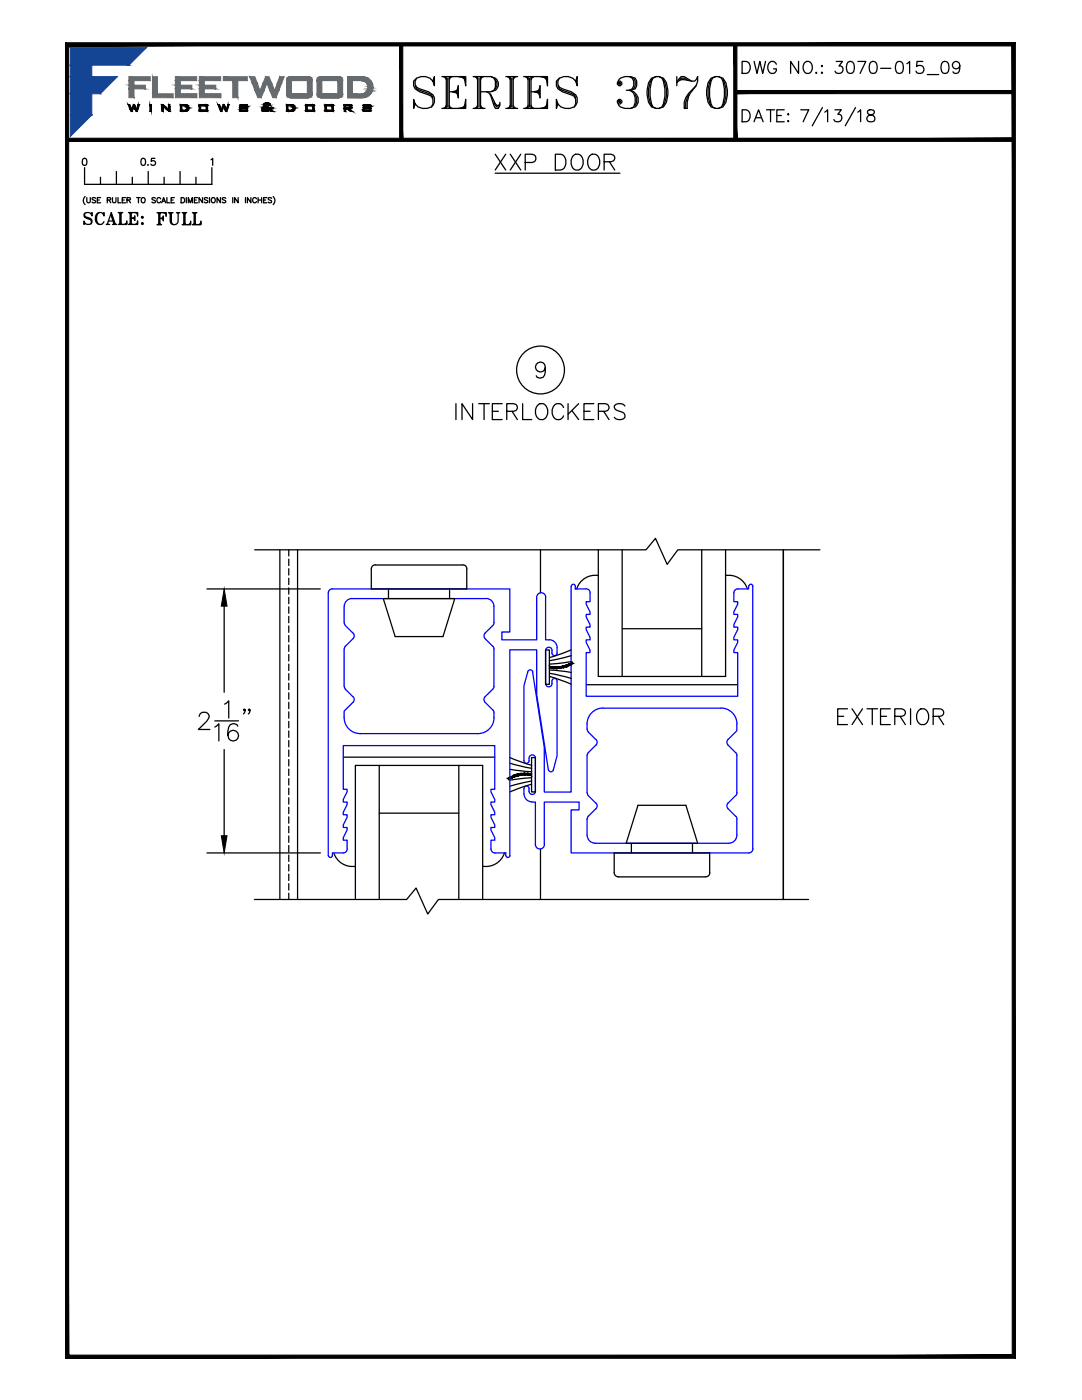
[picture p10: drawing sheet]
<svg xmlns="http://www.w3.org/2000/svg" width="216mm" height="279mm" viewBox="0 0 216 279" stroke-linecap="round" stroke-linejoin="round" font-family="sans-serif">
<defs><g id="words">
<text font-size="10.6" x="81.1" y="22.9">SERIES 3070</text>
<text font-size="7.1" x="97.7" y="35.6">XXP DOOR</text>
<g font-size="6.6">
<text x="89.6" y="85">INTERLOCKERS</text>
<text x="165.8" y="145.7">EXTERIOR</text>
</g>
<text font-size="6.2" x="165.5" y="16.2">3070-015_09</text>
<g font-size="5.7">
<text x="146.8" y="15.9">DWG NO.:</text>
<text x="30" y="46.2">FULL</text>
</g>
<g font-size="5.3">
<text x="146.8" y="25.4">DATE:</text>
<text x="15.5" y="45.9">SCALE:</text>
</g>
<text font-size="4.4" x="26.8" y="34.2">0.5</text>
</g></defs>
<!-- layer: GLASS-VINYL -->
<g fill="none" stroke="#000" stroke-width=".25">
<path d="M119.4 109.7v25.3h25.4v-25.3M119.4 114.9a3.9 3.9 0 0 0-4.3 2.6M124.1 109.7v25.3M140 109.7v25.3M144.8 114.9a3.9 3.9 0 0 1 4.3 2.6M117 136.7h30.2M124.1 125.5h15.9M68.5 151.1h30.2M75.7 152.8v26.7M91.5 152.8v26.7M50.8 179.5h30.3l1.9-2.3 2.3 5.2 2.2-2.9h73.9M66.6 170.2a3.9 3.9 0 0 0 4.3 2.7"/>
<path d="M70.9 179.5v-26.7h25.4v26.7M75.7 162.3h15.8M100.7 170.2a3.9 3.9 0 0 1-4.4 2.7"/>
</g>
<!-- layer: MISC -->
<path d="M50.8 109.7h78.1l1.9-2.3 2.3 5.2 2.2-2.9h28.3M76.5 119.5h14.2l-2.3 7.5h-9.6zM77.5 117.5v2M89.7 117.5v2M92.4 112.8l-17.5-.1a.79 .79 0 0 0-.8 .8v4h19v-4M92.4 112.7a.79 .79 0 0 1 .8 .8M122.6 170.2h19v4a.84 .84 0 0 1-.8 .8h-17.4a.79 .79 0 0 1-.8-.8zM126 168.3v1.9M127.3 160.7h9.6l2.3 7.6h-14.3zM138.2 168.3v1.9" fill="none" stroke="#000" stroke-width=".25"/>
<!-- layer: SILL-PAN -->
<g fill="none" stroke="#000" stroke-width=".25">
<path d="M55.8 109.7v69.8M57.6 109.7v1.3M57.6 111.6v1.3M57.6 113.5v1.3M57.6 115.4v1.3M57.6 117.3v1.3M57.6 119.2v1.3M59.4 109.7v69.8M57.6 121.1v1.3M57.6 123v1.3M57.6 124.9v1.3M57.6 126.8v1.3"/>
<path d="M57.6 128.7v1.3M57.6 130.6v1.3M57.6 132.5v1.3M57.6 134.4v1.3M57.6 136.4v1.2M57.6 138.3v1.2M57.6 140.2v1.2M57.6 142.1v1.2M57.6 144v1.2M57.6 145.9v1.2M57.6 147.8v1.3M57.6 149.7v1.3"/>
<path d="M57.6 151.6v1.3M57.6 153.5v1.3M57.6 155.4v1.3M57.6 157.3v1.3M57.6 159.2v1.3M57.6 161.1v1.3M57.6 163v1.3M57.6 164.9v1.3M57.6 166.8v1.3M57.6 168.7v1.3M57.6 170.6v1.3M57.6 172.5v1.3"/>
<path d="M57.6 174.5v1.2M57.6 176.4v1.2M57.6 178.3v1.2M156.3 179.5v-69.8v69.8"/>
</g>
<!-- layer: 0 -->
<path d="M107.8 109.7v8.6M107.8 169.4v10.1" fill="none" stroke="#000" stroke-width=".25"/>
<!-- layer: VENT -->
<g fill="none" stroke="#00f" stroke-width=".25">
<path d="M70.3 119.5h26.7M70.3 119.4a1.58 1.58 0 0 0-1.6 1.6v3.3l.2 .5M97 119.4a1.57 1.57 0 0 1 1.6 1.6v3.3l-.3 .5M107.1 119.2v8.5h-7v-1.6h1.6v-8.6h-35.4a.83 .83 0 0 0-.8 .8v52.4a.41 .41 0 0 0 .4 .4 .41 .41 0 0 0 .4-.4M107.1 119.2a.9 .9 0 0 1 .9-.9 .9 .9 0 0 1 .9 .9M108.9 119.2v8.5h.7M114.8 117v.5h2.1M114.8 117a.43 .43 0 0 0-.4-.4 .43 .43 0 0 0-.4 .4v41.1h-5.4v-8.9l-2.3-15.1a.52 .52 0 0 0-.5-.4 .52 .52 0 0 0-.5 .4l-.8 2.8v14.9M117 117.5a.79 .79 0 0 1 .8 .8M117.7 118.3v1.8h-.7v.5l.7 1.5v.5h-.7v.5l.7 1.5v.6h-.7v.5l.7 1.5v.5h-.7v.5l.7 1.5v.5h-.7v8.8h30.2v-8.8h-.8v-.5l.8-1.5v-.5h-.8v-.5l.8-1.5v-.5h-.8v-.6l.8-1.5v-.5h-.8v-.5l.8-1.5v-.5h-.8v-1.8M149.4 117v.5h-2.2a.79 .79 0 0 0-.8 .8M149.4 117a.41 .41 0 0 1 .4-.4 .41 .41 0 0 1 .4 .4v52.4"/>
<path d="M68.7 129.5v7.5M68.7 137l.2 .5M68.9 137.5l1.6 1.5a.77 .77 0 0 1-.1 1.2l-1.7 1.7a3.7 3.7 0 0 0 1.9 4.3l1.3 .2h23.5a3.3 3.3 0 0 0 3.2-4.2l-.3-.5M68.9 124.8l1.6 1.5a.79 .79 0 0 1 0 1.2l-1.6 1.5M68.9 129l-.2 .5M96.8 127.5l1.5 1.5M96.8 139a.79 .79 0 0 0 0 1.2M96.8 126.3a.79 .79 0 0 0 0 1.2M98.3 137.5l-1.5 1.5M98.3 124.8l-1.5 1.5M98.3 129l.3 .5M98.6 129.5v7.5"/>
<path d="M98.6 137l-.3 .5M108.9 129.8v6.6a.65 .65 0 0 0 .6 .7 .65 .65 0 0 0 .7-.7l-.1-.5a.52 .52 0 0 1 .5-.5 .52 .52 0 0 1 .6 .5M108.9 129.8a.65 .65 0 0 1 .6-.6 .65 .65 0 0 1 .7 .6M109.6 127.7a1.58 1.58 0 0 1 1.6 1.5M110.1 129.8v.5a.52 .52 0 0 0 .6 .5 .52 .52 0 0 0 .5-.5M111.1 135.9v15l-.7 2.8M111.1 129.3v1M96.8 140.2l1.5 1.5M104.5 157.4v1.1M104.5 157.4a.52 .52 0 0 1 .6-.5 .52 .52 0 0 1 .5 .5M104.5 151.8a.52 .52 0 0 0 .6 .5 .52 .52 0 0 0 .5-.5M104.6 158.5a1.58 1.58 0 0 0 1.5 1.5"/>
<path d="M105.6 151.8a.91 .91 0 0 1 .4-1.1 .65 .65 0 0 1 .9 .6l-.1 6.6M105.6 157.4v.5M105.6 157.9a.65 .65 0 0 0 .6 .7 .65 .65 0 0 0 .7-.7M109.4 153.6l-2.3-15v-8.9h-5.4v41M109.4 153.6a.52 .52 0 0 0 .5 .4 .52 .52 0 0 0 .5-.4M117.1 144.5v1M117.1 150.8v7.4M117.2 145.5l.2 .6 1.5 1.5M117.2 158.2l.2 .6 1.5 1.5M118.9 148.7l-1.5 1.5-.2 .6M118.9 147.6a.79 .79 0 0 1 0 1.1M145.3 147.6a.81 .81 0 0 0 0 1.1l1.5 1.5 .3 .6"/>
<path d="M147 150.8v7.4M147 144.5v1.3l-1.7 1.8M147.1 144.5a3.2 3.2 0 0 0-3.2-3.2h-23.6a3.1 3.1 0 0 0-3.2 3.2M147.1 158.2l-.2 .4-1.6 1.7a.79 .79 0 0 0 0 1.1l1.5 1.5M69.3 169.4v-1.7h-.8v-.5l.8-1.6v-.5h-.8v-.5l.8-1.5v-.5h-.8v-.5l.8-1.5v-.5h-.8v-.5l.8-1.6v-.5h-.8v-8.7h30.2v8.7h-.7v.5l.7 1.6v.5h-.7v.5l.7 1.5v.5h-.7v.5l.7 1.5v.5h-.7v.5l.7 1.6v.5h-.7v1.7M69.3 169.4a.79 .79 0 0 1-.8 .8h-2.2v.5M98 169.4a.79 .79 0 0 0 .8 .8M98.7 170.2h2.2M100.9 170.2v.5a.41 .41 0 0 0 .4 .4 .41 .41 0 0 0 .5-.4M106.1 160.1h.7v8.4M106.8 168.5a.9 .9 0 0 0 .9 .9 .9 .9 0 0 0 .9-.9M108.6 168.5v-8.4h7v1.5h-1.6v8.6h35.4"/>
<path d="M117.1 163.5v3.2M117.2 166.7a1.58 1.58 0 0 0 1.5 1.6M117.4 162.9l-.2 .6M118.7 168.3h26.7M118.9 161.4l-1.5 1.5M118.9 160.3a.79 .79 0 0 1 0 1.1M146.8 162.9l.3 .6M147 163.5v3.2a1.58 1.58 0 0 1-1.5 1.6M150.2 169.4a.79 .79 0 0 1-.8 .8"/>
</g>
<!-- layer: SEAL -->
<g fill="none" stroke="#000" stroke-width=".25">
<path d="M108.9 129.7h.7v6.9h-.7zM109.6 135l4.4 1.5M109.6 134.4l4.4 1M109.6 133.7l4.4 .5M114 129.7l-4.4 1.6M114 130.9l-4.4 1M114 132l-4.4 .5M101.7 152.3l4.4 1M101.7 151.2l4.4 1.5M101.7 153.5l4.4 .5M106.1 151.2h.7v6.8h-.7zM106.1 156.5l-4.4 1.5"/>
<path d="M106.1 155.9l-4.4 1M106.1 155.2l-4.4 .5"/>
</g>
<g fill="#000" stroke="#000" stroke-width=".2">
<path d="M109.7 132.9l.6 .5-.7-.1zM109.7 132.9l.6 .5v-.3zM110.3 133.1l.7 .4-.7-.1zM110.3 133.1l.7 .4v-.4zM111 133.1l.7 .3-.7 .1zM111 133.1l.7 .3v-.4zM111.7 133l.7 .3-.7 .1zM111.7 133l.7 .3v-.4zM112.4 132.9l.7 .2-.7 .2zM112.4 132.9l.7 .2-.1-.4zM113 132.7l.8 .1-.7 .3zM113 132.7l.8 .1-.2-.4zM113.6 132.4h.8l-.6 .4zM113.6 132.4h.8l-.2-.3z"/>
<path d="M105.4 154.3l.7 .1-.1 .4zM105.4 154.3v.4l.6 .1zM104.7 154.3h.7v.4zM104.7 154.3v.4h.7zM104 154.3h.7v.4zM104 154.3v.4h.7zM103.3 154.5l.7-.2v.4zM103.3 154.5l.1 .4 .6-.2zM102.6 154.7l.7-.2 .1 .4zM102.6 154.7l.1 .3 .7-.1zM101.9 155l.7-.3 .1 .3zM101.9 155l.2 .3 .6-.3zM101.3 155.3l.6-.3 .2 .3zM101.3 155.3l.2 .4 .6-.4z"/>
</g>
<!-- layer: TEXT -->
<g fill="none" stroke="#000" stroke-width=".25">
<path d="M98.8 34.6h24.9M108.8 73.3a.99 .99 0 0 1-1.3 .9 .99 .99 0 0 1-.4-1.6 .99 .99 0 0 1 1.6 .1 2.89 2.89 0 0 1-.3 2.6 .96 .96 0 0 1-1.4-.3M41.3 117.5h22.6M44.7 121v17.2M39.8 143a.9 .9 0 0 1 .6-.8h.7a.85 .85 0 0 1 .5 1.3l-2 2.1h2.3M42.9 145.1l.8-.7v3.5M42.9 143.9h4.7M44.7 149.6v17.2M44.8 140.5l.8-.6v3.4M47.4 144.9a.99 .99 0 0 0-.9-.5 .99 .99 0 0 0-.9 .7 2.49 2.49 0 0 0 .4 2.6 1.06 1.06 0 0 0 1.5-.5 1.06 1.06 0 0 0-.7-1.4 1.06 1.06 0 0 0-1.3 .9M48.9 141.7l-.2 .1-.1-.1 .1-.2a.64 .64 0 0 1-.1 1M49.9 141.7l-.2 .1-.1-.1 .1-.2a.66 .66 0 0 1-.1 1"/>
<path d="M41.3 170.2h22.6"/>
<circle cx="107.9" cy="73.8" r="4.8"/>
</g>
<path d="M44.7 117.5l.6 3.5h-1.1zM44.2 166.8h1.1l-.6 3.4z" fill="#000" stroke="#000" stroke-width=".2"/>
<!-- layer: DIM -->
<g fill="#000" stroke="#000" stroke-width=".2">
<path d="M37 22h.5zM37.3 21.4h.3zM47.9 21.5h1.4zM48.1 21.7h1.3zM47.8 21.9l.3-.1zM49.1 21.1l.2 .1zM52.8 20.7h1zM53.5 21h.4zM54 21.4l.2-.1 .1 .1zM58.1 21.1h.6zM69.8 21.1h.4zM72.6 21.6h1.4z"/>
<path d="M72.7 21.7h1.3zM72.5 21.9l.2-.1zM73.7 21.1l.3 .1z"/>
<path d="M79.7 8.9l.7 19v-19zM79.7 8.9l.7 19h-.7z"/>
<path d="M146.7 18.1v.6l55.6-.6zM146.7 18.7l55.6-.6v.6z"/>
<path d="M146.4 8.9l.6 19v-19zM146.4 8.9l.6 19h-.6z"/>
<path d="M13.4 27.6v.6l188.9-.6zM13.4 28.2l188.9-.6v.6z"/>
<path d="M25.6 20.9l.7 .9-.4-.9zM25.6 20.9l.7 .9h-.4z"/>
<path d="M25.9 21.8l.4 .4 .2-.4zM25.9 21.8l.4 .4h-.2z"/>
<path d="M26.5 21.3v.5l.2-.5zM26.5 21.3v.5h-.2z"/>
<path d="M26.6 20.9l.4 .4-.1-.4zM26.6 20.9l.4 .4h-.5z"/>
<path d="M26.7 21.3l.5 .5-.2-.5zM26.7 21.3l.5 .5h-.3z"/>
<path d="M26.9 21.8l.4 .4 .2-.4zM26.9 21.8l.4 .4h-.2z"/>
<path d="M27.6 20.9l-.1 .9 .4-.9zM27.6 20.9l-.1 .9h-.3z"/>
<path d="M29.9 20.9l.3 1.3v-1.3zM29.9 20.9l.3 1.3h-.3zM29.9 22.2h.3zM29.9 22.2h.3z"/>
<path d="M32.3 20.9l.7 .4-.5-.4zM32.3 20.9l.7 .4h-.7z"/>
<path d="M32.3 21.3l.3 .5v-.5zM32.3 21.3l.3 .5h-.3z"/>
<path d="M32.3 21.8l.3 .4v-.4zM32.3 21.8l.3 .4h-.3z"/>
<path d="M32.6 21.3l1 .5-.6-.5zM32.6 21.3l1 .5h-.4z"/>
<path d="M33.6 20.9l.3 .4v-.4zM33.6 20.9l.3 .4h-.3z"/>
<path d="M33.6 21.3l.3 .5v-.5zM33.6 21.3l.3 .5h-.3z"/>
<path d="M33.2 21.8l.7 .4v-.4zM33.2 21.8l.7 .4h-.2z"/>
<path d="M36 21.1l.3 .9v-.9zM36 21.1l.3 .9h-.3z"/>
<path d="M36 20.9h1.1zM36 20.9h1.1z"/>
<path d="M36 22.2h1zM36 22.2h1.1z"/>
<path d="M36 20.9h1.2zM36 20.9h1.2z"/>
<path d="M36 20.9l1.3 .1zM36 20.9l1.3 .1z"/>
<path d="M36 22.2h1.2zM36 22.2h1.1z"/>
<path d="M36 21h1.4zM36 21h1.4z"/>
<path d="M36 22.1h1.3zM36 22.1l1.2 .1z"/>
<path d="M36 21l1.5 .1zM36 21l1.5 .1z"/>
<path d="M36 22.1h1.4zM36 22.1h1.3z"/>
<path d="M36.9 21.1h.6zM36.9 21.1h.6z"/>
<path d="M37 21.1h.5zM37 21.1h.5z"/>
<path d="M36 22h1.5zM36 22l1.4 .1z"/>
<path d="M37 21.1h.5zM37 21.1h.5z"/>
<path d="M37 21.1l.6 .1zM37 21.1l.6 .1z"/>
<path d="M37 22h.5zM37 22h.5zM36.9 22h.6z"/>
<path d="M37.1 21.2h.5zM37.1 21.2h.5z"/>
<path d="M37.1 21.9h.5zM37 22h.5zM37 22h.5z"/>
<path d="M37.2 21.2l.4 .1zM37.2 21.2l.4 .1z"/>
<path d="M37.2 21.3h.4zM37.2 21.3h.4z"/>
<path d="M37.2 21.9h.4zM37.2 21.9h.4z"/>
<path d="M37.2 21.9h.4zM37.1 21.9h.5z"/>
<path d="M37.2 21.3l.4 .1zM37.2 21.3l.4 .1zM37.3 21.4h.3z"/>
<path d="M37.2 21.8h.4zM37.2 21.8l.4 .1z"/>
<path d="M37.3 21.4h.4zM37.3 21.4h.4z"/>
<path d="M37.3 21.7l.3 .1zM37.3 21.7l.3 .1z"/>
<path d="M37.3 21.8h.3zM37.3 21.8h.3z"/>
<path d="M37.3 21.4l.4 .1zM37.3 21.4l.4 .1z"/>
<path d="M37.3 21.5h.4zM37.3 21.5h.4z"/>
<path d="M37.3 21.5l.4 .1zM37.3 21.5l.4 .1z"/>
<path d="M37.3 21.6h.4zM37.3 21.6h.4z"/>
<path d="M37.3 21.6l.4 .1zM37.3 21.6l.4 .1z"/>
<path d="M37.3 21.7h.4zM37.3 21.7h.3z"/>
<path d="M39.7 21.1l.4 .9v-.9zM39.7 21.1l.4 .9h-.4z"/>
<path d="M40 20.9h1.2zM39.9 20.9h1.3z"/>
<path d="M39.9 20.9h1.4zM39.9 20.9h1.4z"/>
<path d="M39.9 22.2h1.3zM39.9 22.2h1.3z"/>
<path d="M39.9 20.9h1.4zM39.8 20.9h1.5z"/>
<path d="M39.9 22.2h1.4zM39.9 22.2h1.3z"/>
<path d="M39.8 20.9h1.5zM39.8 20.9h1.5z"/>
<path d="M39.8 22.2h1.5zM39.8 22.2h1.5z"/>
<path d="M39.8 20.9l1.6 .1zM39.8 20.9l1.6 .1z"/>
<path d="M39.8 22.2h1.5zM39.8 22.2h1.5z"/>
<path d="M39.8 21h1.6zM39.8 21h1.6z"/>
<path d="M39.8 22.2h1.6zM39.8 22.2h1.5z"/>
<path d="M39.8 21h1.6zM39.8 21h1.6z"/>
<path d="M39.8 22.1h1.6zM39.8 22.1l1.6 .1z"/>
<path d="M39.7 21l1.7 .1zM39.7 21l1.7 .1z"/>
<path d="M39.7 21.1h1.7zM39.7 21.1h1.7z"/>
<path d="M41.1 21.1l.3 .9v-.9zM41.1 21.1l.3 .9h-.3z"/>
<path d="M39.7 22h1.7zM39.7 22h1.7z"/>
<path d="M39.7 22l1.7 .1zM39.7 22l1.7 .1z"/>
<path d="M39.7 22.1h1.7zM39.7 22.1h1.7z"/>
<path d="M43.5 20.9l.7 .9-.4-.9zM43.5 20.9l.7 .9h-.4z"/>
<path d="M43.8 21.8l.4 .4 .2-.4zM43.8 21.8l.4 .4h-.2z"/>
<path d="M44.4 21.3v.5l.2-.5zM44.4 21.3v.5h-.2z"/>
<path d="M44.5 20.9l.4 .4-.1-.4zM44.5 20.9l.4 .4h-.5z"/>
<path d="M44.6 21.3l.5 .5-.2-.5zM44.6 21.3l.5 .5h-.3z"/>
<path d="M44.8 21.8l.4 .4 .2-.4zM44.8 21.8l.4 .4h-.2z"/>
<path d="M45.5 20.9l-.1 .9 .4-.9zM45.5 20.9l-.1 .9h-.3z"/>
<path d="M47.8 21.9l.3 .1zM47.8 21.9l.3 .1z"/>
<path d="M47.9 21.1h.3zM47.9 21.1h.3z"/>
<path d="M47.9 21.1l.3 .3v-.3zM47.9 21.1l.3 .3h-.3zM47.9 21.4h.3zM47.9 21.4h.3z"/>
<path d="M49.1 21.1l.2 .1zM49.1 21.2h.2z"/>
<path d="M48.1 20.9h1zM48.1 20.9h1z"/>
<path d="M49.1 21.7h.3zM49.1 21.7h.3z"/>
<path d="M47.9 21.4h1.3zM47.9 21.4h1.3z"/>
<path d="M48.1 20.9h1.1zM48.1 20.9h1.1z"/>
<path d="M48.1 20.9h1.1zM48.1 20.9h1.1z"/>
<path d="M48.1 20.9h1.1zM48 20.9h1.2z"/>
<path d="M48 22.2h1.2zM48 22.2h1.1z"/>
<path d="M48 20.9h1.2zM48 20.9h1.2z"/>
<path d="M48 20.9h1.2zM48 20.9h1.2z"/>
<path d="M47.9 21.4h1.3zM47.9 21.4h1.3z"/>
<path d="M47.9 21.4h1.4zM47.9 21.4h1.4z"/>
<path d="M48 22.2h1.2zM48 22.2h1.2z"/>
<path d="M48 20.9h1.3zM48 20.9h1.3z"/>
<path d="M48 20.9h1.3zM48 20.9h1.3z"/>
<path d="M47.9 21.4l1.4 .1zM47.9 21.4l1.4 .1z"/>
<path d="M47.9 22.2h1.4zM47.9 22.2h1.3z"/>
<path d="M47.9 20.9l1.4 .1zM47.9 20.9l1.4 .1z"/>
<path d="M47.9 21h1.4zM47.9 21h1.4z"/>
<path d="M47.9 21.5h1.4zM47.9 21.5h1.4z"/>
<path d="M47.9 21.5h1.4zM47.9 21.5h1.4zM47.9 21.5h1.4z"/>
<path d="M47.9 22.2h1.4zM47.9 22.2h1.4z"/>
<path d="M47.9 21h1.4zM47.9 21h1.4z"/>
<path d="M47.9 21h1.4zM47.9 21h1.4z"/>
<path d="M47.9 21h1.4zM47.9 21h1.4z"/>
<path d="M47.9 21.5l1.4 .1zM47.9 21.5l1.4 .1zM47.9 21.6h1.4zM47.9 21.6h1.4z"/>
<path d="M47.9 22.2h1.4zM47.9 22.2h1.4z"/>
<path d="M47.9 21l1.4 .1zM47.9 21l1.4 .1zM47.9 21.1h1.4zM47.9 21.1h1.4z"/>
<path d="M47.9 21.1h1.4zM47.9 21.1h1.4z"/>
<path d="M49.1 21.1h.2zM49.1 21.1h.2z"/>
<path d="M47.9 21.6h1.5zM47.9 21.6h1.5z"/>
<path d="M47.9 22.1h1.4zM47.9 22.1l1.4 .1z"/>
<path d="M47.9 21.6h1.5zM47.9 21.6h1.5z"/>
<path d="M47.9 21.6h1.5zM47.9 21.6h1.5z"/>
<path d="M48 21.6h1.4zM48 21.6h1.4z"/>
<path d="M48 21.6h1.4zM48 21.6h1.4z"/>
<path d="M47.8 22l1.6 .1zM47.8 22l1.6 .1z"/>
<path d="M47.8 22.1h1.6zM47.8 22.1h1.5z"/>
<path d="M48 21.6l1.4 .1zM48 21.6l1.4 .1zM48.1 21.7h1.3z"/>
<path d="M48.1 21.7h1.3zM48.1 21.7h1.3z"/>
<path d="M49.1 21.7l.3 .3v-.3zM49.1 21.7l.3 .3h-.3z"/>
<path d="M47.8 22h1.6zM47.8 22h1.6z"/>
<path d="M52.3 21.7h.3zM52.3 21.7h.3zM52.3 21.7h.3zM52.3 21.7h.3z"/>
<path d="M52.3 21.7h.3zM52.3 21.7h.3zM52.3 21.7h.3zM52.3 21.7h.3z"/>
<path d="M52.3 21.7l.3 .3v-.3zM52.3 21.7l.3 .3h-.3z"/>
<path d="M52.3 21.7h.3zM52.3 21.7h.3zM52.3 21.7h.3zM52.3 21.7h.3z"/>
<path d="M52.3 21.7h.4zM52.3 21.7h.3zM52.3 21.7h.3zM52.3 21.7h.3z"/>
<path d="M52.3 21.6h.4zM52.3 21.6l.4 .1z"/>
<path d="M52.3 21.6h.5zM52.3 21.6h.4z"/>
<path d="M52.4 21.6h.4zM52.4 21.6h.4z"/>
<path d="M52.4 21.5h.5zM52.4 21.5l.4 .1z"/>
<path d="M52.4 21.5h.5zM52.4 21.5h.5z"/>
<path d="M52.7 20.9l.3 .1zM52.7 20.9l.3 .1zM52.7 21h.3zM52.7 21h.3z"/>
<path d="M52.7 21h.3zM52.7 21h.3z"/>
<path d="M52.7 21h.3zM52.7 21h.3z"/>
<path d="M52.7 21h.3zM52.7 21h.3zM52.7 21h.3zM52.7 21h.3z"/>
<path d="M52.7 21h.4zM52.7 21h.4z"/>
<path d="M52.5 21.4h.5zM52.4 21.5h.5z"/>
<path d="M52.7 21l.4 .1zM52.7 21l.4 .1z"/>
<path d="M52.7 21.1h.5zM52.7 21.1h.5z"/>
<path d="M52.7 21.1h.5zM52.7 21.1h.5z"/>
<path d="M52.7 21.1l.6 .1zM52.7 21.1l.6 .1z"/>
<path d="M52.7 21.2h.6zM52.7 21.2h.6z"/>
<path d="M52.8 21.2l.5 .1zM52.8 21.2l.5 .1z"/>
<path d="M52.8 21.3l.8 .1-.3-.1zM52.5 21.4l.3-.1 .8 .1z"/>
<path d="M52.5 22.2h1zM52.5 22.2h.9z"/>
<path d="M52.5 22.2h1zM52.5 22.2h1zM52.5 22.2h1zM52.5 22.2h1z"/>
<path d="M52.4 22.2h1.1zM52.4 22.2h1.1z"/>
<path d="M52.4 22.2h1.1zM52.4 22.2h1.1zM52.5 22.2h1zM52.5 22.2h1z"/>
<path d="M53 21.4l.8 .2-.2-.2zM53 21.4l.8 .2h-.5z"/>
<path d="M52.4 22.2h1.2zM52.4 22.2h1.1z"/>
<path d="M52.4 22.2h1.2zM52.4 22.2h1.2z"/>
<path d="M52.9 20.6h.7zM52.9 20.6h.7zM52.9 20.6h.7zM52.9 20.6h.7z"/>
<path d="M52.4 22.2h1.2zM52.4 22.2h1.2z"/>
<path d="M52.9 20.6h.8zM52.9 20.6h.8z"/>
<path d="M52.3 22.1h1.3zM52.3 22.1l1.3 .1z"/>
<path d="M52.9 20.6h.8zM52.9 20.6h.8z"/>
<path d="M52.9 20.6h.8zM52.8 20.6h.9z"/>
<path d="M52.3 22.1h1.4zM52.3 22.1h1.3z"/>
<path d="M52.8 20.6h.9zM52.8 20.6h.9z"/>
<path d="M52.8 20.6l1 .1zM52.8 20.6l1 .1z"/>
<path d="M52.3 22h1.4zM52.3 22h1.5z"/>
<path d="M52.3 22h1.4zM52.3 22l1.4 .1z"/>
<path d="M52.8 20.7h1zM52.8 20.7h1zM52.8 20.7h1z"/>
<path d="M53.3 21.6h.5zM53.3 21.6h.5z"/>
<path d="M52.8 20.7h1zM52.8 20.7h1z"/>
<path d="M52.7 20.7h1.1zM52.7 20.7h1.1z"/>
<path d="M52.7 20.7l1.1 .1zM52.7 20.7l1.1 .1z"/>
<path d="M52.7 20.8h1.2zM52.7 20.8h1.2z"/>
<path d="M52.7 20.8h1.2zM52.7 20.8h1.2zM52.7 20.8h1.2zM52.7 20.8h1.2z"/>
<path d="M52.7 20.8l1.2 .1zM52.7 20.8l1.2 .1z"/>
<path d="M52.7 20.9h1.2zM52.7 20.9h1.2z"/>
<path d="M53.5 20.9l.4 .1v-.1zM53.5 20.9l.4 .1h-.4z"/>
<path d="M53.5 21.8h.5zM53.5 21.8h.5z"/>
<path d="M53.5 21.8l.7 .2zM53.4 22l.1-.2 .7 .2z"/>
<path d="M53.4 22h.8zM53.4 22h.8z"/>
<path d="M53.4 22h.8zM53.4 22h.8zM53.4 22h.8zM53.4 22h.8z"/>
<path d="M53.4 22h.8zM53.3 22h.9z"/>
<path d="M52.3 22h1.9zM52.3 22h1.9z"/>
<path d="M52.3 22h2zM52.3 22h2z"/>
<path d="M53.8 21.6h.5zM53.8 21.6h.5z"/>
<path d="M53.3 21.6l.7 .2 .3-.2zM53.3 21.6l.7 .2h-.5z"/>
<path d="M53.8 22l.7 .2-.2-.2zM53.8 22l.7 .2h-.5z"/>
<path d="M54 21.4l.4 .1zM54 21.4l.4 .1h-.5z"/>
<path d="M53.9 21.5l.4 .1 .1-.1zM53.8 21.6l.1-.1 .4 .1z"/>
<path d="M57.2 21.1l.3 .9v-.9zM57.2 21.1l.3 .9h-.3z"/>
<path d="M57.2 20.9h1.1zM57.2 20.9h1.1z"/>
<path d="M57.2 22.2h.9zM57.2 22.2h1.1z"/>
<path d="M57.2 20.9h1.2zM57.2 20.9h1.2z"/>
<path d="M57.2 20.9l1.3 .1zM57.2 20.9l1.3 .1z"/>
<path d="M57.2 22.2h1.2zM57.2 22.2h1.1z"/>
<path d="M57.2 21h1.4zM57.2 21h1.4z"/>
<path d="M57.2 22.1h1.3zM57.2 22.1l1.2 .1z"/>
<path d="M57.2 21l1.5 .1zM57.2 21l1.5 .1z"/>
<path d="M57.2 22.1h1.4zM57.2 22.1h1.3z"/>
<path d="M58.1 21.1h.6zM58.1 21.1h.6zM58.1 21.1h.6z"/>
<path d="M57.2 22h1.5zM57.2 22l1.4 .1z"/>
<path d="M58.2 21.1h.5zM58.2 21.1h.5z"/>
<path d="M58.2 22h.5zM58.1 22h.6z"/>
<path d="M58.1 22h.6zM58.1 22h.6z"/>
<path d="M58.2 21.1l.5 .1zM58.2 21.1l.5 .1z"/>
<path d="M58.2 22h.5zM58.2 22h.5z"/>
<path d="M58.3 21.2h.5zM58.3 21.2h.5z"/>
<path d="M58.3 21.9h.4zM58.2 22h.5z"/>
<path d="M58.4 21.2l.4 .1zM58.4 21.2l.4 .1z"/>
<path d="M58.4 21.9h.4zM58.3 21.9h.4z"/>
<path d="M58.4 21.3h.4zM58.4 21.3h.4z"/>
<path d="M58.4 21.3l.4 .1zM58.4 21.3l.4 .1zM58.5 21.4h.3zM58.5 21.4h.3z"/>
<path d="M58.4 21.8l.4 .1zM58.4 21.9h.4z"/>
<path d="M58.4 21.9h.4zM58.4 21.9h.4z"/>
<path d="M58.5 21.4h.3zM58.5 21.4h.3z"/>
<path d="M58.5 21.4l.3 .1zM58.5 21.4l.3 .1z"/>
<path d="M58.5 21.7h.3zM58.5 21.7h.3z"/>
<path d="M58.5 21.7l.3 .1zM58.5 21.7l.3 .1z"/>
<path d="M58.5 21.8h.3zM58.5 21.8h.3z"/>
<path d="M58.5 21.5h.3zM58.5 21.5h.3z"/>
<path d="M58.5 21.5l.3 .1zM58.5 21.5l.3 .1z"/>
<path d="M58.5 21.6h.3zM58.5 21.6h.3z"/>
<path d="M58.5 21.6h.3zM58.5 21.6l.3 .1z"/>
<path d="M61 21.1l.3 .9v-.9zM61 21.1l.3 .9h-.3z"/>
<path d="M61.2 20.9h1.3zM61.2 20.9h1.3z"/>
<path d="M61.2 20.9h1.3zM61.2 20.9h1.3z"/>
<path d="M61.2 22.2h1.3zM61.2 22.2h1.2z"/>
<path d="M61.2 20.9h1.4zM61.1 20.9h1.5z"/>
<path d="M61.2 22.2h1.4zM61.2 22.2h1.3z"/>
<path d="M61.1 20.9h1.5zM61.1 20.9h1.5z"/>
<path d="M61.1 22.2h1.5zM61.1 22.2h1.5z"/>
<path d="M61.1 20.9l1.5 .1zM61.1 20.9l1.5 .1z"/>
<path d="M61 21h1.7zM61 21h1.7z"/>
<path d="M61.1 22.2h1.5zM61.1 22.2h1.5z"/>
<path d="M61 21h1.7zM61 21h1.7z"/>
<path d="M61 22.1h1.7zM61 22.1l1.6 .1z"/>
<path d="M61 21l1.7 .1zM61 21l1.7 .1z"/>
<path d="M61 22.1h1.7zM61 22.1h1.7z"/>
<path d="M61 21.1h1.7zM61 21.1h1.7z"/>
<path d="M62.4 21.1l.3 .9v-.9zM62.4 21.1l.3 .9h-.3z"/>
<path d="M61 22l1.7 .1zM61 22l1.7 .1z"/>
<path d="M61 22.1h1.7zM61 22.1h1.7z"/>
<path d="M64.8 21.1l.4 .9v-.9zM64.8 21.1l.4 .9h-.4z"/>
<path d="M65.1 20.9h1.2zM65 20.9h1.3z"/>
<path d="M65 20.9h1.4zM65 20.9h1.4z"/>
<path d="M65 22.2h1.3zM65 22.2h1.3z"/>
<path d="M65 20.9h1.4zM64.9 20.9h1.5z"/>
<path d="M65 22.2h1.4zM65 22.2h1.3z"/>
<path d="M64.9 20.9h1.5zM64.9 20.9h1.5z"/>
<path d="M64.9 22.2h1.5zM64.9 22.2h1.5z"/>
<path d="M64.9 20.9l1.6 .1zM64.9 20.9l1.6 .1z"/>
<path d="M64.9 21h1.6zM64.9 21h1.6z"/>
<path d="M64.9 22.2h1.6zM64.9 22.2h1.5z"/>
<path d="M64.9 22.1h1.6zM64.9 22.1l1.6 .1z"/>
<path d="M64.9 21h1.6zM64.9 21h1.6z"/>
<path d="M64.8 22.1h1.7zM64.8 22.1h1.7z"/>
<path d="M64.8 21l1.7 .1zM64.8 21l1.7 .1z"/>
<path d="M64.8 21.1h1.7zM64.8 21.1h1.7z"/>
<path d="M66.2 21.1l.3 .9v-.9zM66.2 21.1l.3 .9h-.3z"/>
<path d="M64.8 22l1.7 .1zM64.8 22l1.7 .1z"/>
<path d="M64.8 22.1h1.7zM64.8 22.1h1.7z"/>
<path d="M68.7 21.1l.3 .4v-.4zM68.7 21.1l.3 .4h-.3z"/>
<path d="M68.7 21.7l.3 .5v-.5zM68.7 21.7l.3 .5h-.3z"/>
<path d="M69.3 21.7l1 .5-.6-.5zM69.3 21.7l1 .5h-.4z"/>
<path d="M69.8 21.1h.4zM69.8 21.1h.4zM69.8 21.1h.4zM69.8 21.1h.4z"/>
<path d="M69.8 21.5h.4zM69.8 21.5h.4zM69.8 21.5h.4z"/>
<path d="M68.7 20.9h1.3zM68.7 20.9h1.3z"/>
<path d="M68.7 21.7h1.3zM68.7 21.7h1.3z"/>
<path d="M68.7 21.7h1.3zM68.7 21.7h1.2z"/>
<path d="M68.7 20.9h1.3zM68.7 20.9h1.3z"/>
<path d="M68.7 20.9h1.3zM68.7 20.9h1.3z"/>
<path d="M68.7 20.9h1.4zM68.7 20.9h1.4z"/>
<path d="M68.7 21.7h1.4zM68.7 21.7h1.3z"/>
<path d="M68.7 20.9l1.4 .1zM68.7 20.9l1.4 .1z"/>
<path d="M68.7 21.7h1.4zM68.7 21.7h1.4z"/>
<path d="M68.7 21h1.4zM68.7 21h1.4z"/>
<path d="M68.7 21h1.5zM68.7 21h1.5z"/>
<path d="M68.7 21.6h1.4zM68.7 21.6l1.4 .1z"/>
<path d="M68.7 21l1.5 .1zM68.7 21l1.5 .1z"/>
<path d="M68.7 21.6h1.5zM68.7 21.6h1.4z"/>
<path d="M68.7 21.1h1.5zM68.7 21.1h1.5z"/>
<path d="M69.8 21.1h.4zM69.8 21.1h.4zM69.8 21.1h.4z"/>
<path d="M69.8 21.1h.4zM69.8 21.1h.4zM69.8 21.1h.4zM69.8 21.1h.4z"/>
<path d="M69.8 21.1l.4 .1zM69.8 21.1l.4 .1zM69.9 21.2h.3zM69.9 21.2h.3z"/>
<path d="M69.9 21.2l.3 .2v-.2zM69.9 21.2l.3 .2h-.3zM69.9 21.4h.3zM69.9 21.4h.3z"/>
<path d="M69.9 21.4h.3zM69.9 21.4h.3zM69.8 21.4h.4zM69.8 21.4h.4z"/>
<path d="M69.8 21.4l.4 .1zM69.8 21.4l.4 .1zM69.8 21.5h.4z"/>
<path d="M69.8 21.5h.4zM69.8 21.5h.4zM69.8 21.5h.4zM69.8 21.5h.4z"/>
<path d="M68.7 21.5h1.5zM68.7 21.5h1.5z"/>
<path d="M68.7 21.5h1.5zM68.7 21.5l1.5 .1z"/>
<path d="M72.5 21.9l.2 .1zM72.5 21.9l.2 .1z"/>
<path d="M72.5 21.1h.3zM72.5 21.1h.3z"/>
<path d="M72.5 21.1l.3 .3v-.3zM72.5 21.1l.3 .3h-.3zM72.5 21.4h.3zM72.5 21.4h.3z"/>
<path d="M73.7 21.1l.3 .1zM73.7 21.2h.3z"/>
<path d="M73.7 21.7h.3zM73.7 21.7h.3z"/>
<path d="M72.8 20.9h.9zM72.7 20.9h1z"/>
<path d="M72.5 21.4h1.3zM72.5 21.4h1.3z"/>
<path d="M72.7 20.9h1.1zM72.7 20.9h1.1z"/>
<path d="M72.7 20.9h1.1zM72.7 20.9h1.1zM72.7 20.9h1.1zM72.7 20.9h1.1z"/>
<path d="M72.7 22.2h1.1zM72.7 22.2h1z"/>
<path d="M72.7 20.9h1.2zM72.6 20.9h1.3zM72.6 20.9h1.3zM72.6 20.9h1.3z"/>
<path d="M72.6 22.2h1.2zM72.6 22.2h1.2z"/>
<path d="M72.6 20.9h1.3zM72.6 20.9h1.3z"/>
<path d="M72.5 21.4h1.4zM72.5 21.4h1.4z"/>
<path d="M72.5 21.4l1.4 .1zM72.5 21.4l1.4 .1zM72.5 21.5h1.4zM72.5 21.5h1.4z"/>
<path d="M72.6 20.9h1.3zM72.6 20.9h1.3z"/>
<path d="M72.6 22.2h1.3zM72.6 22.2h1.2z"/>
<path d="M72.6 20.9l1.3 .1zM72.6 20.9l1.3 .1z"/>
<path d="M72.5 21.5h1.4zM72.5 21.5h1.4z"/>
<path d="M72.6 21h1.3zM72.5 21h1.4zM72.5 21h1.4zM72.5 21h1.4z"/>
<path d="M72.5 21.5h1.4zM72.5 21.5h1.4z"/>
<path d="M72.5 22.2h1.4zM72.5 22.2h1.4z"/>
<path d="M72.5 21h1.5zM72.5 21h1.5zM72.5 21h1.5zM72.5 21h1.5z"/>
<path d="M72.5 21.5h1.5zM72.5 21.5h1.5z"/>
<path d="M72.5 22.2h1.4zM72.5 22.2h1.4z"/>
<path d="M72.5 21l1.5 .1zM72.5 21l1.5 .1zM72.5 21.1h1.5zM72.5 21.1h1.5z"/>
<path d="M72.5 21.5l1.5 .1zM72.5 21.5l1.5 .1z"/>
<path d="M72.5 21.6h1.5zM72.5 21.6h1.5zM72.6 21.6h1.4zM72.6 21.6h1.4z"/>
<path d="M72.5 22.1h1.5zM72.5 22.1l1.4 .1z"/>
<path d="M72.5 21.1h1.5zM72.5 21.1h1.5z"/>
<path d="M73.7 21.1h.3zM73.7 21.1h.3z"/>
<path d="M72.6 21.6h1.4zM72.6 21.6h1.4zM72.6 21.6h1.4z"/>
<path d="M72.5 22.1h1.5zM72.5 22.1h1.5z"/>
<path d="M72.6 21.6h1.4zM72.6 21.6h1.4z"/>
<path d="M72.6 21.6l1.4 .1zM72.6 21.6l1.4 .1zM72.7 21.7h1.3z"/>
<path d="M72.7 21.7h1.3zM72.7 21.7h1.3z"/>
<path d="M73.7 21.7l.3 .3v-.3zM73.7 21.7l.3 .3h-.3z"/>
<path d="M72.5 22h1.5zM72.5 22h1.5z"/>
<path d="M72.5 22h1.5zM72.5 22l1.5 .1z"/>
<path d="M13.1 271.1l188.9-.7h-188.3zM13.1 271.1l188.9-.7 .6 .7zM202 9.2v261.2l.6 .7zM202.6 8.5v262.6l-.6-261.9zM13.7 9.2h188.3l.6-.7zM13.1 8.5h189.5l-188.9 .7zM13.1 8.5l.6 261.9v-261.2zM13.1 8.5l.6 261.9-.6 .7z"/>
</g>
<g fill="#144494" stroke="#144494" stroke-width=".2">
<path d="M14 18.7h4.3v4.2z"/>
<path d="M14 9.5l11.7 3.5 3.5-3.5zM14 9.5l11.7 3.5h-11.7z"/>
<path d="M14 13l4.3 2.3v-2.3zM14 13l4.3 2.3h-4.3z"/>
<path d="M14 15.3l6 3.4 3.4-3.4zM14 15.3l6 3.4h-6z"/>
<path d="M14 18.7v4.2h4.3zM14 22.9h4.3l-4.3 4.3z"/>
</g>
<g fill="#656b6f" stroke="#656b6f" stroke-width=".2">
<path d="M25.7 15.3l4.3 .8v-.8zM25.7 15.3l4.3 .8h-4.3z"/>
<path d="M25.7 16.1l1 .9v-.9zM25.7 16.1l1 .9h-1z"/>
<path d="M25.7 17l3.3 .7v-.7zM25.7 17l3.3 .7h-3.3z"/>
<path d="M25.7 17.7l1 1.8v-1.8zM25.7 17.7l1 1.8h-1z"/>
<path d="M69.3 15.3h3.4zM69.3 15.3h3.4z"/>
<path d="M69.3 15.3l3.8 .2zM69.3 15.3l3.8 .2h-3.8z"/>
<path d="M69.3 15.5l4.1 .1-.3-.1zM69.3 15.5l4.1 .1h-4.1z"/>
<path d="M69.3 15.6l4.4 .3-.3-.3zM69.3 15.6l4.4 .3h-4.4z"/>
<path d="M69.3 15.9l4.6 .2-.2-.2zM69.3 15.9l4.6 .2h-4.6z"/>
<path d="M72.1 16.1h1.9zM72.1 16.1h1.9z"/>
<path d="M72.3 16.1l1.7 .1zM72.3 16.1l1.7 .1z"/>
<path d="M72.5 16.2h1.5zM72.5 16.2h1.5z"/>
<path d="M72.6 16.2l1.5 .1-.1-.1zM72.6 16.2l1.5 .1z"/>
<path d="M72.8 16.3l1.4 .1-.1-.1zM72.8 16.3l1.4 .1h-1.2z"/>
<path d="M73 16.4l1.2 .1zM73 16.4l1.2 .1z"/>
<path d="M73 16.5l1.2 .1v-.1zM73 16.5l1.2 .1h-1.1z"/>
<path d="M73.1 16.6l1.2 .2-.1-.2zM73.1 16.6l1.2 .2h-1z"/>
<path d="M73.3 16.8h1zM73.3 16.8h1z"/>
<path d="M73.3 16.8l1.1 .2-.1-.2zM73.3 16.8l1.1 .2h-1z"/>
<path d="M73.4 17l1 .2v-.2zM73.4 17l1 .2h-1z"/>
<path d="M73.4 17.2l1 .1zM73.4 17.2l1 .1z"/>
<path d="M73.4 17.3l1 .2v-.2zM73.4 17.3l1 .2h-1z"/>
<path d="M73.4 17.5l1 .1zM73.4 17.5l1 .1z"/>
<path d="M73.4 17.6l1 .2v-.2zM73.4 17.6l1 .2h-1z"/>
<path d="M73.4 17.8l.9 .2 .1-.2zM73.4 17.8l.9 .2h-1z"/>
<path d="M73.3 18h1zM73.3 18h1z"/>
<path d="M73.3 18l.9 .2 .1-.2zM73.3 18l.9 .2h-1.1z"/>
<path d="M73.1 18.2l1.1 .1v-.1zM73.1 18.2l1.1 .1h-1.2z"/>
<path d="M73 18.3h1.2zM73 18.3l1.2 .1z"/>
<path d="M73 18.4l1.1 .1 .1-.1zM72.8 18.5l.2-.1 1.1 .1z"/>
<path d="M72.8 18.5l1.2 .2 .1-.2zM72.6 18.7l.2-.2 1.2 .2z"/>
<path d="M72.6 18.7h1.4zM72.5 18.7h1.5z"/>
<path d="M72.5 18.7h1.5zM72.3 18.7h1.7z"/>
<path d="M72.3 18.7h1.7zM72.1 18.7h1.8z"/>
<path d="M69.3 16.1l1 2.6v-2.6zM69.3 16.1l1 2.6h-1z"/>
<path d="M69.3 18.7l4.4 .2 .2-.2zM69.3 18.7l4.4 .2h-4.4z"/>
<path d="M69.3 18.9l4.1 .3 .3-.3zM69.3 18.9l4.1 .3h-4.1z"/>
<path d="M69.3 19.2l3.8 .2 .3-.2zM69.3 19.2l3.8 .2h-3.8z"/>
<path d="M69.3 19.4l3.4 .1 .4-.1zM69.3 19.4l3.4 .1h-3.4z"/>
<path d="M69.3 19.5h3.4zM69.3 19.5h3z"/>
<path d="M64 15.3h3.8zM63.9 15.3h3.9z"/>
<path d="M63.9 15.3l4 .1zM63.7 15.4h4.2z"/>
<path d="M63.7 15.4h4.3zM63.6 15.4h4.4z"/>
<path d="M63.6 15.4l4.6 .1-.2-.1zM63.6 15.4l4.6 .1h-4.7z"/>
<path d="M63.5 15.5l4.7 .1v-.1zM63.5 15.5l4.7 .1h-4.8z"/>
<path d="M63.4 15.6l4.9 .2-.1-.2zM63.4 15.6l4.9 .2h-5z"/>
<path d="M63.3 15.8l5.1 .1-.1-.1zM63.3 15.8l5.1 .1h-5.1z"/>
<path d="M63.3 15.9l5.1 .2v-.2zM63.3 15.9l5.1 .2h-5.1z"/>
<path d="M67.4 16.1l1 2.6v-2.6zM67.4 16.1l1 2.6h-1z"/>
<path d="M63.3 16.1l.9 2.6v-2.6zM63.3 16.1l.9 2.6h-.9z"/>
<path d="M63.3 18.7l5.1 .2v-.2zM63.3 18.7l5.1 .2h-5.1z"/>
<path d="M63.3 18.9l5 .1 .1-.1zM63.3 18.9l5 .1h-5z"/>
<path d="M63.3 19l5 .1v-.1zM63.3 19l5 .1h-4.9z"/>
<path d="M63.4 19.1l4.8 .1 .1-.1zM63.4 19.1l4.8 .1h-4.8z"/>
<path d="M63.4 19.2l4.7 .1 .1-.1zM63.4 19.2l4.7 .1h-4.6z"/>
<path d="M63.5 19.3h4.6zM63.5 19.3l4.5 .1z"/>
<path d="M63.6 19.4h4.4zM63.6 19.4l4.3 .1z"/>
<path d="M63.8 19.5h4.1zM63.8 19.5h4z"/>
<path d="M63.9 19.5h3.9zM63.9 19.5h3.7z"/>
<path d="M57.9 15.3h3.8zM57.8 15.3h3.9z"/>
<path d="M57.8 15.3l4 .1zM57.6 15.4h4.2z"/>
<path d="M57.6 15.4h4.4zM57.5 15.4h4.5z"/>
<path d="M57.5 15.4l4.6 .1-.1-.1zM57.4 15.5l.1-.1 4.6 .1z"/>
<path d="M57.4 15.5l4.8 .1-.1-.1zM57.4 15.5l4.8 .1h-4.9z"/>
<path d="M57.3 15.6l5 .2-.1-.2zM57.3 15.6l5 .2h-5.1z"/>
<path d="M57.2 15.8l5.1 .1v-.1zM57.2 15.8l5.1 .1h-5.1z"/>
<path d="M57.2 15.9l5.1 .2v-.2zM57.2 15.9l5.1 .2h-5.1z"/>
<path d="M61.3 16.1l1 2.6v-2.6zM61.3 16.1l1 2.6h-1z"/>
<path d="M57.2 16.1l.9 2.6v-2.6zM57.2 16.1l.9 2.6h-.9z"/>
<path d="M57.2 18.7l5.1 .2v-.2zM57.2 18.7l5.1 .2h-5.1z"/>
<path d="M57.2 18.9l5.1 .1v-.1zM57.2 18.9l5.1 .1h-5.1z"/>
<path d="M57.2 19l5 .1 .1-.1zM57.2 19l5 .1h-4.9z"/>
<path d="M57.3 19.1l4.8 .1 .1-.1zM57.3 19.1l4.8 .1h-4.8z"/>
<path d="M57.3 19.2l4.7 .1 .1-.1zM57.3 19.2l4.7 .1h-4.5z"/>
<path d="M57.5 19.3h4.5zM57.5 19.3l4.4 .1z"/>
<path d="M57.6 19.4h4.3zM57.6 19.4l4.2 .1z"/>
<path d="M57.7 19.5h4.1zM57.7 19.5h4z"/>
<path d="M57.8 19.5h3.9zM57.8 19.5h3.7z"/>
<path d="M55.8 15.3l.4 1.3 .5-1.3zM55.8 15.3l.4 1.3h-.9z"/>
<path d="M53 15.3l1.2 1.3-.5-1.3zM53 15.3l1.2 1.3h-1.7z"/>
<path d="M49.8 15.3l1.5 1.3-.5-1.3zM49.8 15.3l1.5 1.3h-1z"/>
<path d="M55.3 16.6l.3 1.5 .6-1.5zM55.3 16.6l.3 1.5h-.8z"/>
<path d="M53.3 16.6l1.5 1.5-.6-1.5zM53.3 16.6l1.5 1.5h-.9z"/>
<path d="M52.5 16.6l.2 1.5 .6-1.5zM52.5 16.6l.2 1.5h-.8z"/>
<path d="M50.3 16.6l1.6 1.5-.6-1.5zM50.3 16.6l1.6 1.5h-1z"/>
<path d="M53.9 18.1l1.2 1.4 .5-1.4zM53.9 18.1l1.2 1.4h-.7z"/>
<path d="M50.9 18.1l1.2 1.4 .6-1.4zM50.9 18.1l1.2 1.4h-.7z"/>
<path d="M44.6 15.3l4.7 .8v-.8zM44.6 15.3l4.7 .8h-4.7z"/>
<path d="M46.4 16.1l1.1 3.4v-3.4zM46.4 16.1l1.1 3.4h-1.1z"/>
<path d="M35 15.3l4.2 .8v-.8zM35 15.3l4.2 .8h-4.2z"/>
<path d="M35 16.1l1 .9v-.9zM35 16.1l1 .9h-1z"/>
<path d="M35 17l3.3 .7v-.7zM35 17l3.3 .7h-3.3z"/>
<path d="M35 17.7l1 1v-1zM35 17.7l1 1h-1z"/>
<path d="M35 18.7l4.3 .8v-.8zM35 18.7l4.3 .8h-4.3z"/>
<path d="M30.4 15.3l1 3.4v-3.4zM30.4 15.3l1 3.4h-1z"/>
<path d="M30.4 18.7l4.1 .8v-.8zM30.4 18.7l4.1 .8h-4.1z"/>
<path d="M39.8 15.3l4.2 .8v-.8zM39.8 15.3l4.2 .8h-4.2z"/>
<path d="M39.8 16.1l1 .9v-.9zM39.8 16.1l1 .9h-1z"/>
<path d="M39.8 17l3.3 .7v-.7zM39.8 17l3.3 .7h-3.3z"/>
<path d="M39.8 17.7l1 1v-1zM39.8 17.7l1 1h-1z"/>
<path d="M39.8 18.7l4.3 .8v-.8zM39.8 18.7l4.3 .8h-4.3z"/>
</g>
<g fill="none" stroke="#000" stroke-width=".25">
<path d="M16.6 31.7a.47 .47 0 0 1 .7 .2v.3a.61 .61 0 0 1-.4 .8h-.1a.9 .9 0 0 1-.2-1.3zM16.9 33.5v3.3h25.4v-3.3M17 39.2a1.07 1.07 0 0 0 0 1.6M17.3 39.4v.8l.3 .3 .4-.2v-.9M19.1 39.6l-.3-.2-.3 .1v.3l.5 .2 .1 .3-.3 .2-.4-.2M20.1 35.4v1.4M20.1 39.4h-.7v1.1M21.4 39.9h.6l.1-.4-.7-.1v1.1M22.4 39.4v.8l.4 .3 .3-.2v-.9M23.2 34.2v2.6M23.5 39.4v1.1h.6M25 39.4h-.6v1.1"/>
<path d="M25.3 39.9h.6l.1-.3-.2-.2h-.5v1.1M26.4 35.4v1.4M27.3 39.4h.7M27.6 39.4v1.1M28.3 39.6a.45 .45 0 0 1 .7 .4 .45 .45 0 0 1-.7 .3zM29.6 34.2v2.6M31 39.6l-.2-.2-.5 .2 .1 .2 .6 .4-.2 .3-.5-.2M32.1 39.7a.42 .42 0 0 0-.6-.2 .42 .42 0 0 0-.2 .6 .38 .38 0 0 0 .3 .4 .38 .38 0 0 0 .5-.3M32.8 35.4v1.4M33.3 39.4v1.1h.6M34.8 39.4h-.7v1.1M35.9 34.2v2.6"/>
<path d="M36.1 39.4h.4a.55 .55 0 0 1 .3 .6 .55 .55 0 0 1-.3 .5h-.4zM37.2 39.4v1.1M39.1 35.4v1.4M39.4 39.4h-.6v1.1M40.4 39.4v1.1l-.7-1.1v1.1M41.5 39.6l-.3-.2-.3 .1v.3l.5 .2 .1 .3-.3 .2-.4-.2M41.8 39.4v1.1M42.1 31.9l.3-.3v1.4M42.3 39.6a.45 .45 0 0 1 .7 .4 .45 .45 0 0 1-.7 .3l-.2-.2zM44 39.4v1.1l-.7-1.1v1.1M45 39.6l-.2-.2-.5 .2 .2 .2 .5 .4-.2 .3-.5-.2M46.4 39.4v1.1"/>
<path d="M47.5 39.4v1.1l-.7-1.1v1.1M49 39.4v1.1M50.1 39.4v1.1l-.7-1.1v1.1M51.2 39.7a.42 .42 0 0 0-.6-.2 .42 .42 0 0 0-.2 .6 .38 .38 0 0 0 .3 .4 .38 .38 0 0 0 .5-.3M51.5 39.4v1.1M51.5 39.9h.7M52.2 39.4v1.1M52.6 39.9h.4M53.3 39.4h-.7v1.1h.7M54.2 39.6l-.2-.2-.4 .1v.3l.5 .2 .1 .3-.2 .2-.5-.2M54.5 39.2a1.11 1.11 0 0 1 0 1.6M159.8 21.9h1.6l-1.1 2.4"/>
<path d="M164.1 21.5l-2 3.6M164.6 22.4l.5-.5v2.4M166.6 21.9h1.3l-.7 .9a.77 .77 0 0 1 .8 .9 .77 .77 0 0 1-1 .6l-.4-.1-.2-.3M170.7 21.5l-2 3.6M171.2 22.4l.5-.5v2.4M173.2 22a.48 .48 0 0 0 .2 .8 .99 .99 0 0 1 1.2 1.1 .83 .83 0 0 1-1 .4 .83 .83 0 0 1-.6-.8 1.12 1.12 0 0 1 1.1-.7 .48 .48 0 0 0 .2-.8l-.3-.1zM32.3 40.5l.3-1.1 .4 1.1M37.6 40.5v-1.1l.4 1.1 .4-1.1v1.1"/>
</g>
<use href="#words"/>
</svg>
